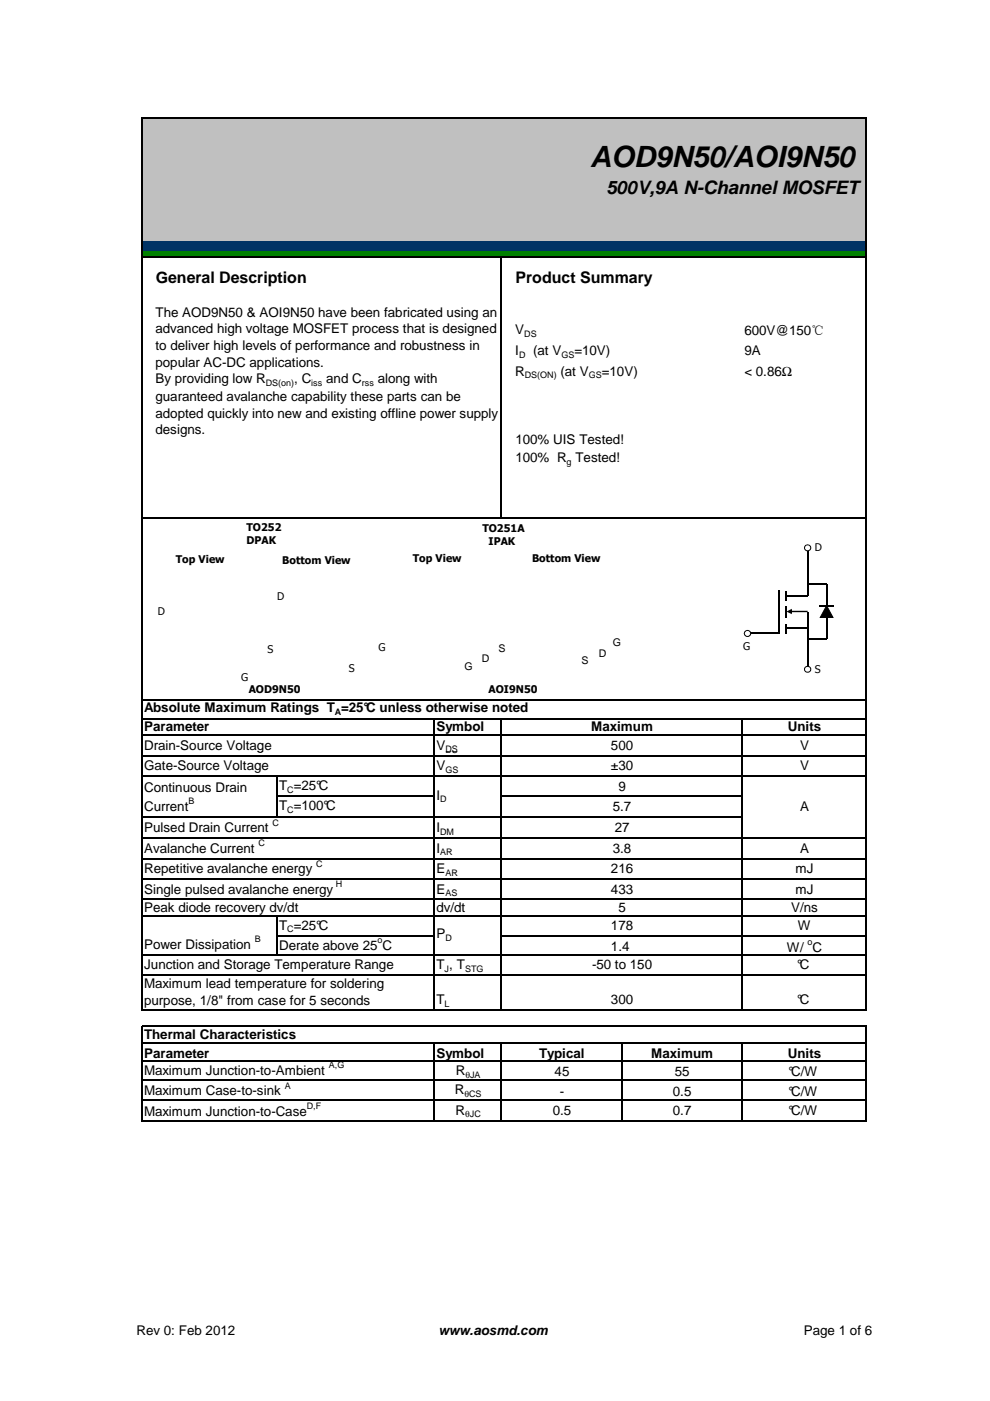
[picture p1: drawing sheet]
<svg xmlns="http://www.w3.org/2000/svg" width="210mm" height="297mm" viewBox="0 0 210 297" stroke-linecap="round" stroke-linejoin="round" font-family="sans-serif">
<defs><g id="words">
<text font-size="6.2" x="125.1" y="35.3">AOD9N50/AOI9N50</text>
<text font-size="3.9" x="128.6" y="41.2">500V,9A N-Channel MOSFET</text>
<g font-size="3.4">
<text x="33" y="59.9">General Description</text>
<text x="109.3" y="59.9">Product Summary</text>
</g>
<g font-size="2.8">
<text x="33" y="67.2">The AOD9N50 &amp; AOI9N50 have been fabricated using an</text>
<text x="33" y="70.7">advanced high voltage MOSFET process that is designed</text>
<text x="109.3" y="70.9">V</text>
<text x="157.8" y="71">600V@150℃</text>
<text x="33" y="74.2">to deliver high levels of performance and robustness in</text>
<text x="33" y="77.7">popular AC-DC applications.</text>
<text x="109.3" y="75.4">I</text>
<text x="113" y="75.4">(at V</text>
<text x="121.8" y="75.4">=10V)</text>
<text x="157.8" y="75.4">9A</text>
<text x="33" y="81.2">By providing low R</text>
<text x="62.4" y="81.2">, C</text>
<text x="69.2" y="81.2">and C</text>
<text x="80.1" y="81.2">along with</text>
<text x="109.3" y="79.7">R</text>
<text x="118.8" y="79.7">(at V</text>
<text x="127.6" y="79.7">=10V)</text>
<text x="157.8" y="79.7">&lt; 0.86Ω</text>
<text x="33" y="85.1">guaranteed avalanche capability these parts can be</text>
<text x="33" y="88.6">adopted quickly into new and existing offline power supply</text>
<text x="33" y="92.1">designs.</text>
<text x="109.3" y="94.1">100% UIS Tested!</text>
<text x="109.3" y="98">100% R Tested!</text>
<text x="30.6" y="151">Absolute Maximum Ratings T =25°C unless otherwise noted</text>
<text x="30.6" y="155.1">Parameter</text>
<text x="92.5" y="155.1">Symbol</text>
<text x="125.3" y="155.1">Maximum</text>
<text x="167" y="155.1">Units</text>
<text x="30.6" y="159">Drain-Source Voltage</text>
<text x="92.5" y="159">V</text>
<text x="129.5" y="159">500</text>
<text x="169.6" y="159">V</text>
<text x="30.6" y="167.9">Continuous Drain</text>
<text x="30.6" y="163.3">Gate-Source Voltage</text>
<text x="59.2" y="167.5">T =25°C</text>
<text x="92.5" y="163.3">V</text>
<text x="129.5" y="163.3">±30</text>
<text x="131.1" y="167.6">9</text>
<text x="169.6" y="163.3">V</text>
<text x="30.6" y="172">Current</text>
<text x="59.2" y="171.8">T =100°C</text>
<text x="92.5" y="169.5">I</text>
<text x="129.9" y="172">5.7</text>
<text x="169.6" y="172">A</text>
<text x="30.6" y="176.5">Pulsed Drain Current</text>
<text x="92.5" y="176.5">I</text>
<text x="130.3" y="176.5">27</text>
<text x="30.6" y="185.1">Repetitive avalanche energy</text>
<text x="30.6" y="180.8">Avalanche Current</text>
<text x="92.5" y="180.8">I</text>
<text x="92.5" y="185.1">E</text>
<text x="129.5" y="185.1">216</text>
<text x="129.9" y="180.8">3.8</text>
<text x="168.7" y="185.1">mJ</text>
<text x="169.6" y="180.8">A</text>
<text x="30.6" y="189.4">Single pulsed avalanche energy</text>
<text x="92.5" y="189.4">E</text>
<text x="129.5" y="189.4">433</text>
<text x="168.7" y="189.4">mJ</text>
<text x="30.6" y="193.4">Peak diode recovery dv/dt</text>
<text x="59.2" y="197.1">T =25°C</text>
<text x="92.5" y="193.4">dv/dt</text>
<text x="129.5" y="197.3">178</text>
<text x="131.1" y="193.4">5</text>
<text x="167.7" y="193.4">V/ns</text>
<text x="169.2" y="197.2">W</text>
<text x="30.6" y="201.2">Power Dissipation</text>
<text x="59.2" y="201.4">Derate above 25 C</text>
<text x="92.5" y="199">P</text>
<text x="129.5" y="201.6">1.4</text>
<text x="166.8" y="201.8">W/ C</text>
<text x="30.6" y="209.5">Maximum lead temperature for soldering</text>
<text x="30.6" y="205.5">Junction and Storage Temperature Range</text>
<text x="92.5" y="205.5">T , T</text>
<text x="125.5" y="205.5">-50 to 150</text>
<text x="169" y="205.5">°C</text>
<text x="30.6" y="213">purpose, 1/8&quot; from case for 5 seconds</text>
<text x="92.5" y="212.9">T</text>
<text x="129.5" y="212.9">300</text>
<text x="169" y="212.9">°C</text>
<text x="30.6" y="220.3">Thermal Characteristics</text>
<text x="30.6" y="224.2">Parameter</text>
<text x="30.6" y="227.9">Maximum Junction-to-Ambient</text>
<text x="92.5" y="224.2">Symbol</text>
<text x="114.3" y="224.2">Typical</text>
<text x="138" y="224.2">Maximum</text>
<text x="167" y="224.2">Units</text>
<text x="30.6" y="232.2">Maximum Case-to-sink</text>
<text x="96.4" y="232">R</text>
<text x="96.6" y="228">R</text>
<text x="117.6" y="228.1">45</text>
<text x="118.7" y="232.5">-</text>
<text x="142.7" y="232.5">0.5</text>
<text x="143.1" y="228.1">55</text>
<text x="167.2" y="228.1">°C/W</text>
<text x="167.2" y="232.5">°C/W</text>
<text x="30.6" y="236.6">Maximum Junction-to-Case</text>
<text x="96.6" y="236.3">R</text>
<text x="117.2" y="236.3">0.5</text>
<text x="142.7" y="236.3">0.7</text>
<text x="167.2" y="236.3">°C/W</text>
<text x="29" y="283">Rev 0: Feb 2012</text>
<text x="93" y="283">www.aosmd.com</text>
<text x="170.4" y="283">Page 1 of 6</text>
</g>
<g font-size="2.2">
<text x="52.3" y="112.6">TO252</text>
<text x="102.3" y="112.9">TO251A</text>
<text x="37.3" y="119.4">Top View</text>
<text x="52.3" y="115.3">DPAK</text>
<text x="59.9" y="119.6">Bottom View</text>
<text x="87.5" y="119.3">Top View</text>
<text x="103.6" y="115.6">IPAK</text>
<text x="112.8" y="119.3">Bottom View</text>
<text x="172.8" y="116.9">D</text>
<text x="33.5" y="130.3">D</text>
<text x="58.8" y="127.2">D</text>
<text x="80.2" y="138">G</text>
<text x="130" y="136.9">G</text>
<text x="157.6" y="137.8">G</text>
<text x="56.7" y="138.4">S</text>
<text x="74" y="142.5">S</text>
<text x="98.5" y="142.1">G</text>
<text x="102.2" y="140.4">D</text>
<text x="105.7" y="138.1">S</text>
<text x="123.3" y="140.8">S</text>
<text x="127" y="139.2">D</text>
<text x="172.8" y="142.7">S</text>
<text x="51.1" y="144.4">G</text>
<text x="52.7" y="146.9">AOD9N50</text>
<text x="103.6" y="146.9">AOI9N50</text>
</g>
<g font-size="1.9">
<text x="111.2" y="71.5">DS</text>
<text x="110.1" y="75.9">D</text>
<text x="119" y="75.9">GS</text>
<text x="56.3" y="81.8">DS(on)</text>
<text x="66" y="81.8">iss</text>
<text x="76.7" y="81.8">rss</text>
<text x="111.3" y="80.2">DS(ON)</text>
<text x="124.8" y="80.2">GS</text>
<text x="120.1" y="98.6">g</text>
<text x="71" y="151.5">A</text>
<text x="94.4" y="159.5">DS</text>
<text x="94.4" y="163.9">GS</text>
<text x="40" y="170.6">B</text>
<text x="60.9" y="172.4">C</text>
<text x="60.9" y="168.1">C</text>
<text x="93.3" y="170.1">D</text>
<text x="54.8" y="179.4">C</text>
<text x="57.8" y="175.1">C</text>
<text x="93.3" y="177">DM</text>
<text x="67" y="183.7">C</text>
<text x="93.3" y="181.4">AR</text>
<text x="94.4" y="185.7">AR</text>
<text x="71.2" y="188">H</text>
<text x="94.4" y="190">AS</text>
<text x="60.9" y="197.7">C</text>
<text x="54" y="199.8">B</text>
<text x="80.1" y="200">o</text>
<text x="94.4" y="199.5">D</text>
<text x="171.2" y="200.4">o</text>
<text x="94.3" y="206">J</text>
<text x="98.6" y="206">STG</text>
<text x="94.3" y="213.4">L</text>
<text x="69.7" y="226.5">A,G</text>
<text x="60.4" y="230.8">A</text>
<text x="98.5" y="232.6">θCS</text>
<text x="98.7" y="228.6">θJA</text>
<text x="65.1" y="235.2">D,F</text>
<text x="98.6" y="236.9">θJC</text>
</g>
</g></defs>
<path d="M30.1 25.2h153.6v25.9h-153.6z" fill="#c0c0c0"/>
<path d="M30.1 51.1h153.6v2.2h-153.6z" fill="#003365"/>
<path d="M30.1 53.3h153.6v1.3h-153.6z" fill="#008000"/>
<g fill="none" stroke="#000" stroke-width=".25">
<path d="M30 25v134.3M30.1 25.1h153.7M183.6 25.2v134.1M30.1 54.5h153.7M106.3 54.7v55.2M30.1 109.8h153.7M171.2 116.6v9.7h-4.4M171.2 129.7v11.8M173.7 128.4h3.1M175.3 123.7v4.7M175.3 130.9v4.7M30.1 148.5h153.7"/>
<path d="M30.1 152.4h153.7M30.1 155.9h153.7M92 152.5v6.8M106.3 152.5v6.8M157.3 152.5v6.8"/>
</g>
<path d="M166.8 125.2v2.1M166.8 128.4v2.5M166.8 132.2v2.1" fill="none" stroke="#000" stroke-width=".42"/>
<path d="M159.2 134.3h6M165.2 125.2v9.3M166.8 133.2h4.4M171.2 123.8h4.1M171.2 135.6h4.1" fill="none" stroke="#000" stroke-width=".3"/>
<g fill="#000">
<path d="M167.6 129.5h3.6v.3h-3.6zM166.8 129.7l1.1-.6v1.1z"/>
<path d="M175.3 128.2l1.5 2.8h-3.1zM175.2 128.4h.1l-1.3 2.6-.1-.2h2.7l-.1 .2z"/>
</g>
<path d="M175.3 128.4l1.3 2.5h-2.7z" fill="#000"/>
<circle cx="171.2" cy="116.2" r=".66" fill="#fff"/>
<path d="M170.5 116.1a.76 .76 0 0 1 1.5 0 .76 .76 0 0 1-1.5 0zM170.7 116.2a.55 .55 0 0 0 1.1 0 .55 .55 0 0 0-1.1 0z" fill="#000"/>
<circle cx="158.5" cy="134.3" r=".66" fill="#fff"/>
<path d="M157.7 134.3a.77 .77 0 0 1 1.5 0 .77 .77 0 0 1-1.5 0zM157.9 134.3a.55 .55 0 0 0 1.1 0 .55 .55 0 0 0-1.1 0z" fill="#000"/>
<circle cx="171.2" cy="141.9" r=".66" fill="#fff"/>
<path d="M170.5 141.9a.75 .75 0 0 1 1.5 0 .75 .75 0 0 1-1.5 0zM170.7 141.9a.55 .55 0 0 0 1.1 0 .55 .55 0 0 0-1.1 0z" fill="#000"/>
<path d="M106.3 177.7h51v16.5h-51z" fill="#fff"/>
<g fill="none" stroke="#000" stroke-width=".25">
<path d="M30 159.3v54.9M92 159.3v54.9M106.3 159.3v54.9M157.3 159.3v54.9M183.6 159.3v54.9M30.1 160.2h153.7M30.1 164.5h153.7M30.1 173.2h127.3M30.1 177.7h153.7M58.6 164.7v8.6M58.8 168.9h33.3M106.4 168.9h51"/>
<path d="M30.1 182h153.7M30.1 186.4h153.7M30.1 190.7h153.7M30.1 194.2h153.7M58.6 194.3v8.2M58.8 198.5h33.3M106.4 198.5h77.4M30 217.5v20.2M30.1 202.4h153.7M30.1 206.7h153.7M30.1 214.1h153.7M30.1 217.6h153.7"/>
<path d="M183.6 217.8v19.9M30.1 221.1h153.7M30.1 225h153.7M30.1 228.9h153.7M30.1 233.3h153.7M30.1 237.6h153.7M92 221.3v16.4M106.3 221.3v16.4M131.8 221.3v16.4M157.3 221.3v16.4"/>
</g>
<use href="#words"/>
</svg>
